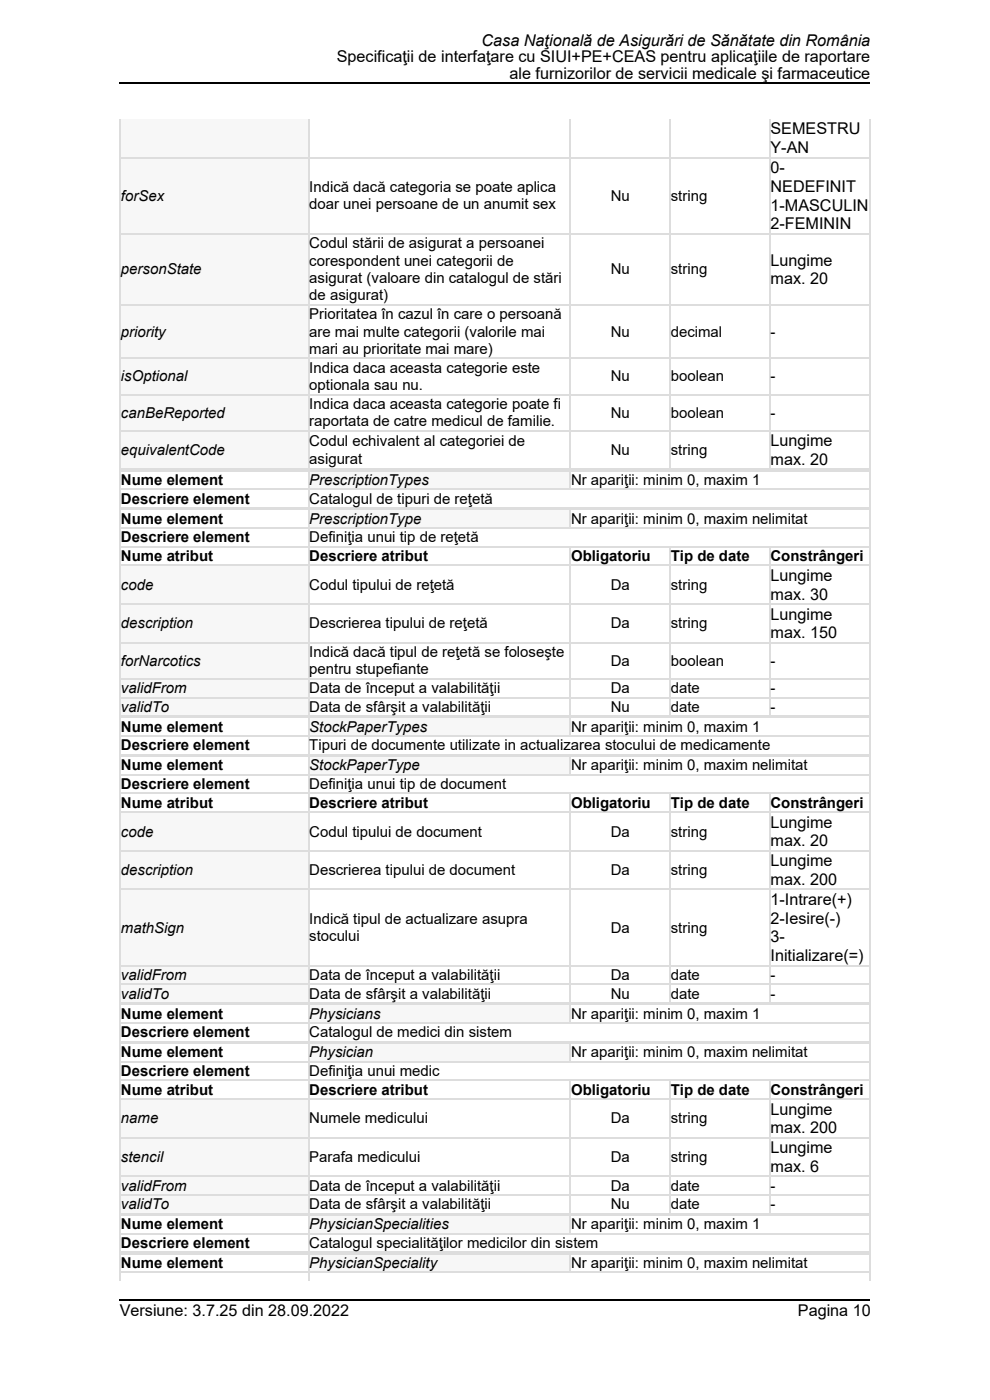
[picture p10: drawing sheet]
<svg xmlns="http://www.w3.org/2000/svg" width="210mm" height="297mm" viewBox="0 0 210 297" stroke-linecap="round" stroke-linejoin="round" font-family="sans-serif">
<defs><g id="words">
<g font-size="3.4">
<text x="102.2" y="9.8">Casa Naţională de Asigurări de Sănătate din România</text>
<text x="71.4" y="13.2">Specificaţii de interfaţare cu SIUI+PE+CEAS pentru aplicaţiile de raportare</text>
<text x="108.1" y="16.7">ale furnizorilor de servicii medicale şi farmaceutice</text>
<text x="163.4" y="28.5">SEMESTRU</text>
<text x="163.4" y="32.5">Y-AN</text>
<text x="163.4" y="36.8">0-</text>
<text x="163.4" y="40.7">NEDEFINIT</text>
<text x="163.4" y="44.7">1-MASCULIN</text>
<text x="163.4" y="48.7">2-FEMININ</text>
<text x="163.4" y="56.3">Lungime</text>
<text x="163.4" y="60.3">max. 20</text>
<text x="163.4" y="94.7">Lungime</text>
<text x="163.4" y="98.6">max. 20</text>
<text x="163.4" y="123.2">Lungime</text>
<text x="163.4" y="127.2">max. 30</text>
<text x="163.4" y="131.4">Lungime</text>
<text x="163.4" y="135.4">max. 150</text>
<text x="163.4" y="175.6">Lungime</text>
<text x="163.4" y="179.6">max. 20</text>
<text x="163.4" y="183.8">Lungime</text>
<text x="163.4" y="187.8">max. 200</text>
<text x="163.4" y="192">1-Intrare(+)</text>
<text x="163.4" y="196">2-Iesire(-)</text>
<text x="163.4" y="199.9">3-</text>
<text x="163.4" y="203.9">I</text>
<text x="164.4" y="203.9">nitializare(=)</text>
<text x="163.4" y="236.4">Lungime</text>
<text x="163.4" y="240.4">max. 200</text>
<text x="163.4" y="244.6">Lungime</text>
<text x="163.4" y="248.6">max. 6</text>
<text x="25.4" y="279.3">Versiune: 3.7.25 din 28.09.2022</text>
<text x="169.3" y="279.3">Pagina 10</text>
</g>
<g font-size="3.2">
<text x="65.6" y="40.7">I</text>
<text x="66.5" y="40.7">ndică dacă categoria se poate aplica</text>
<text x="25.7" y="42.6">forSex</text>
<text x="65.6" y="44.4">doar unei persoane de un anumit sex</text>
<text x="129.5" y="42.6">Nu</text>
<text x="142.3" y="42.6">string</text>
<text x="65.6" y="52.6">Codul stării de asigurat a persoanei</text>
<text x="25.7" y="58.2">personState</text>
<text x="65.6" y="56.3">corespondent unei categorii de</text>
<text x="129.5" y="58.2">Nu</text>
<text x="142.3" y="58.2">string</text>
<text x="65.6" y="60">asigurat (valoare din catalogul de stări</text>
<text x="65.6" y="63.7">de asigurat)</text>
<text x="25.7" y="71.4">priority</text>
<text x="65.6" y="67.7">Prioritatea în cazul în care o persoană</text>
<text x="65.6" y="71.4">are mai multe categorii (valorile mai</text>
<text x="129.5" y="71.4">Nu</text>
<text x="142.3" y="71.4">decimal</text>
<text x="163.4" y="71.4">-</text>
<text x="65.6" y="75.1">mari au prioritate mai mare)</text>
<text x="25.7" y="80.9">i</text>
<text x="26.4" y="80.9">sOptional</text>
<text x="65.6" y="79.1">I</text>
<text x="65.6" y="82.8">optionala sau nu.</text>
<text x="66.5" y="79.1">ndica daca aceasta categorie este</text>
<text x="129.5" y="80.9">Nu</text>
<text x="142.3" y="80.9">boolean</text>
<text x="163.4" y="80.9">-</text>
<text x="25.7" y="88.6">canBeReported</text>
<text x="65.6" y="86.7">I</text>
<text x="66.5" y="86.7">ndica daca aceasta categorie poate fi</text>
<text x="129.5" y="88.6">Nu</text>
<text x="142.3" y="88.6">boolean</text>
<text x="163.4" y="88.6">-</text>
<text x="65.6" y="90.4">raportata de catre medicul de familie.</text>
<text x="65.6" y="94.7">Codul echivalent al categoriei de</text>
<text x="25.7" y="96.5">equivalentCode</text>
<text x="65.6" y="98.4">asigurat</text>
<text x="129.5" y="96.5">Nu</text>
<text x="142.3" y="96.5">string</text>
<text x="25.7" y="102.9">Nume element</text>
<text x="25.7" y="106.8">Descriere element</text>
<text x="65.6" y="102.9">PrescriptionTypes</text>
<text x="65.6" y="106.8">Catalogul de tipuri de reţetă</text>
<text x="121.1" y="102.9">Nr apariţii: minim 0, maxim 1</text>
<text x="25.7" y="111.1">Nume element</text>
<text x="65.6" y="111.1">PrescriptionType</text>
<text x="121.1" y="111.1">Nr apariţii: minim 0, maxim nelimitat</text>
<text x="25.7" y="115">Descriere element</text>
<text x="25.7" y="119">Nume atribut</text>
<text x="65.6" y="115">Definiţia unui tip de reţetă</text>
<text x="65.6" y="119">Descriere atribut</text>
<text x="121.1" y="119">Obligatoriu</text>
<text x="142.3" y="119">Tip de date</text>
<text x="163.4" y="119">Constrângeri</text>
<text x="25.7" y="125.1">code</text>
<text x="65.6" y="125.1">Codul tipului de reţetă</text>
<text x="129.5" y="125.1">Da</text>
<text x="142.3" y="125.1">string</text>
<text x="25.7" y="133.3">description</text>
<text x="65.6" y="133.3">Descrierea tipului de reţetă</text>
<text x="129.5" y="133.3">Da</text>
<text x="142.3" y="133.3">string</text>
<text x="25.7" y="141.2">forNarcotics</text>
<text x="65.6" y="139.4">I</text>
<text x="65.6" y="143.1">pentru stupefiante</text>
<text x="66.5" y="139.4">ndică dacă tipul de reţetă se foloseşte</text>
<text x="129.5" y="141.2">Da</text>
<text x="142.3" y="141.2">boolean</text>
<text x="163.4" y="141.2">-</text>
<text x="25.7" y="147">validFrom</text>
<text x="65.6" y="147">Data de început a valabilităţii</text>
<text x="129.5" y="147">Da</text>
<text x="142.3" y="147">date</text>
<text x="163.4" y="147">-</text>
<text x="25.7" y="151">validTo</text>
<text x="25.7" y="155.2">Nume element</text>
<text x="65.6" y="151">Data de sfârşit a valabilităţii</text>
<text x="65.6" y="155.2">StockPaperTypes</text>
<text x="121.1" y="155.2">Nr apariţii: minim 0, maxim 1</text>
<text x="129.5" y="151">Nu</text>
<text x="142.3" y="151">date</text>
<text x="163.4" y="151">-</text>
<text x="25.7" y="159.2">Descriere element</text>
<text x="65.6" y="159.2">Tipuri de documente utilizate in actualizarea stocului de medicamente</text>
<text x="25.7" y="163.4">Nume element</text>
<text x="25.7" y="167.4">Descriere element</text>
<text x="65.6" y="163.4">StockPaperType</text>
<text x="65.6" y="167.4">Definiţia unui tip de document</text>
<text x="121.1" y="163.4">Nr apariţii: minim 0, maxim nelimitat</text>
<text x="25.7" y="171.4">Nume atribut</text>
<text x="65.6" y="171.4">Descriere atribut</text>
<text x="121.1" y="171.4">Obligatoriu</text>
<text x="142.3" y="171.4">Tip de date</text>
<text x="163.4" y="171.4">Constrângeri</text>
<text x="25.7" y="177.5">code</text>
<text x="65.6" y="177.5">Codul tipului de document</text>
<text x="129.5" y="177.5">Da</text>
<text x="142.3" y="177.5">string</text>
<text x="25.7" y="185.7">description</text>
<text x="65.6" y="185.7">Descrierea tipului de document</text>
<text x="129.5" y="185.7">Da</text>
<text x="142.3" y="185.7">string</text>
<text x="25.7" y="197.8">mathSign</text>
<text x="65.6" y="196">I</text>
<text x="66.5" y="196">ndică tipul de actualizare asupra</text>
<text x="129.5" y="197.8">Da</text>
<text x="142.3" y="197.8">string</text>
<text x="65.6" y="199.7">stocului</text>
<text x="25.7" y="207.9">validFrom</text>
<text x="65.6" y="207.9">Data de început a valabilităţii</text>
<text x="129.5" y="207.9">Da</text>
<text x="142.3" y="207.9">date</text>
<text x="163.4" y="207.9">-</text>
<text x="25.7" y="211.8">validTo</text>
<text x="65.6" y="211.8">Data de sfârşit a valabilităţii</text>
<text x="129.5" y="211.8">Nu</text>
<text x="142.3" y="211.8">date</text>
<text x="163.4" y="211.8">-</text>
<text x="25.7" y="216.1">Nume element</text>
<text x="25.7" y="220">Descriere element</text>
<text x="65.6" y="216.1">Physicians</text>
<text x="65.6" y="220">Catalogul de medici din sistem</text>
<text x="121.1" y="216.1">Nr apariţii: minim 0, maxim 1</text>
<text x="25.7" y="224.3">Nume element</text>
<text x="65.6" y="224.3">Physician</text>
<text x="121.1" y="224.3">Nr apariţii: minim 0, maxim nelimitat</text>
<text x="25.7" y="228.2">Descriere element</text>
<text x="25.7" y="232.2">Nume atribut</text>
<text x="65.6" y="228.2">Definiţia unui medic</text>
<text x="65.6" y="232.2">Descriere atribut</text>
<text x="121.1" y="232.2">Obligatoriu</text>
<text x="142.3" y="232.2">Tip de date</text>
<text x="163.4" y="232.2">Constrângeri</text>
<text x="25.7" y="238.3">name</text>
<text x="65.6" y="238.3">Numele medicului</text>
<text x="129.5" y="238.3">Da</text>
<text x="142.3" y="238.3">string</text>
<text x="25.7" y="246.5">stencil</text>
<text x="65.6" y="246.5">Parafa medicului</text>
<text x="129.5" y="246.5">Da</text>
<text x="142.3" y="246.5">string</text>
<text x="25.7" y="252.6">validFrom</text>
<text x="25.7" y="256.5">validTo</text>
<text x="65.6" y="252.6">Data de început a valabilităţii</text>
<text x="65.6" y="256.5">Data de sfârşit a valabilităţii</text>
<text x="129.5" y="252.6">Da</text>
<text x="129.5" y="256.5">Nu</text>
<text x="142.3" y="252.6">date</text>
<text x="142.3" y="256.5">date</text>
<text x="163.4" y="252.6">-</text>
<text x="163.4" y="256.5">-</text>
<text x="25.7" y="260.8">Nume element</text>
<text x="65.6" y="260.8">PhysicianSpecialities</text>
<text x="121.1" y="260.8">Nr apariţii: minim 0, maxim 1</text>
<text x="25.7" y="264.7">Descriere element</text>
<text x="25.7" y="269">Nume element</text>
<text x="65.6" y="264.7">Catalogul specialităţilor medicilor din sistem</text>
<text x="65.6" y="269">PhysicianSpeciality</text>
<text x="121.1" y="269">Nr apariţii: minim 0, maxim nelimitat</text>
</g>
</g></defs>
<path d="M25.4 25.3h39.9v8h-39.9z" fill="#f7f7f7"/>
<g fill="#fff">
<path d="M65.3 25.3h55.6v8h-55.6z"/>
<path d="M120.9 25.3h21.1v8h-21.1z"/>
<path d="M142 25.3h21.2v8h-21.2z"/>
<path d="M163.2 25.3h21.1v8h-21.1z"/>
<path d="M25.4 33.3h39.9v16.2h-39.9z"/>
</g>
<path d="M25.4 33.3h39.9v16.2h-39.9z" fill="#f7f7f7"/>
<g fill="#fff">
<path d="M65.3 33.3h55.6v16.2h-55.6z"/>
<path d="M120.9 33.3h21.1v16.2h-21.1z"/>
<path d="M142 33.3h21.2v16.2h-21.2z"/>
<path d="M163.2 33.3h21.1v16.2h-21.1z"/>
<path d="M25.4 49.5h39.9v15h-39.9z"/>
</g>
<path d="M25.4 49.5h39.9v15h-39.9z" fill="#f7f7f7"/>
<g fill="#fff">
<path d="M65.3 49.5h55.6v15h-55.6z"/>
<path d="M120.9 49.5h21.1v15h-21.1z"/>
<path d="M142 49.5h21.2v15h-21.2z"/>
<path d="M163.2 49.5h21.1v15h-21.1z"/>
<path d="M25.4 64.5h39.9v11.4h-39.9z"/>
</g>
<path d="M25.4 64.5h39.9v11.4h-39.9z" fill="#f7f7f7"/>
<g fill="#fff">
<path d="M65.3 64.5h55.6v11.4h-55.6z"/>
<path d="M120.9 64.5h21.1v11.4h-21.1z"/>
<path d="M142 64.5h21.2v11.4h-21.2z"/>
<path d="M163.2 64.5h21.1v11.4h-21.1z"/>
<path d="M25.4 75.9h39.9v7.7h-39.9z"/>
</g>
<path d="M25.4 75.9h39.9v7.7h-39.9z" fill="#f7f7f7"/>
<g fill="#fff">
<path d="M65.3 75.9h55.6v7.7h-55.6z"/>
<path d="M120.9 75.9h21.1v7.7h-21.1z"/>
<path d="M142 75.9h21.2v7.7h-21.2z"/>
<path d="M163.2 75.9h21.1v7.7h-21.1z"/>
<path d="M25.4 83.6h39.9v7.6h-39.9z"/>
</g>
<path d="M25.4 83.6h39.9v7.6h-39.9z" fill="#f7f7f7"/>
<g fill="#fff">
<path d="M65.3 83.6h55.6v7.6h-55.6z"/>
<path d="M120.9 83.6h21.1v7.6h-21.1z"/>
<path d="M142 83.6h21.2v7.6h-21.2z"/>
<path d="M163.2 83.6h21.1v7.6h-21.1z"/>
<path d="M25.4 91.2h39.9v8.2h-39.9z"/>
</g>
<path d="M25.4 91.2h39.9v8.2h-39.9z" fill="#f7f7f7"/>
<g fill="#fff">
<path d="M65.3 91.2h55.6v8.2h-55.6z"/>
<path d="M120.9 91.2h21.1v8.2h-21.1z"/>
<path d="M142 91.2h21.2v8.2h-21.2z"/>
<path d="M163.2 91.2h21.1v8.2h-21.1z"/>
</g>
<g fill="none" stroke="#ddd" stroke-width=".26">
<path d="M25.4 33.5h159.2M25.5 25.3v74.4M65.5 25.3v74.4M121 25.3v74.4M142.2 25.3v74.4M163.3 25.3v74.4M184.5 25.3v74.4M25.4 49.6h159.2M25.4 76h159.2M25.4 64.7h159.2M25.4 91.4h159.2M25.4 99.6h159.2"/>
<path d="M25.4 83.7h159.2"/>
</g>
<g fill="#fff">
<path d="M25.4 99.7h39.9v4h-39.9z"/>
<path d="M65.3 99.7h55.6v4h-55.6z"/>
</g>
<path d="M65.3 99.7h55.6v4h-55.6z" fill="#f7f7f7"/>
<g fill="#fff">
<path d="M120.9 99.7h63.4v4h-63.4z"/>
<path d="M25.4 103.7h39.9v3.9h-39.9z"/>
<path d="M65.3 103.7h119v3.9h-119z"/>
</g>
<path d="M25.4 99.8h159.2M25.5 99.7v8.2M65.5 99.7v8.2M121 99.7v4.2M184.5 99.7v8.2M25.4 107.8h159.2M25.4 103.8h159.2" fill="none" stroke="#ddd" stroke-width=".26"/>
<g fill="#fff">
<path d="M25.4 107.9h39.9v4h-39.9z"/>
<path d="M65.3 107.9h55.6v4h-55.6z"/>
</g>
<path d="M65.3 107.9h55.6v4h-55.6z" fill="#f7f7f7"/>
<g fill="#fff">
<path d="M120.9 107.9h63.4v4h-63.4z"/>
<path d="M25.4 111.9h39.9v3.9h-39.9z"/>
<path d="M65.3 111.9h119v3.9h-119z"/>
<path d="M25.4 115.8h39.9v4h-39.9z"/>
<path d="M65.3 115.8h55.6v4h-55.6z"/>
<path d="M120.9 115.8h21.1v4h-21.1z"/>
<path d="M142 115.8h21.2v4h-21.2z"/>
<path d="M163.2 115.8h21.1v4h-21.1z"/>
<path d="M25.4 119.8h39.9v8.2h-39.9z"/>
</g>
<path d="M25.4 119.8h39.9v8.2h-39.9z" fill="#f7f7f7"/>
<g fill="#fff">
<path d="M65.3 119.8h55.6v8.2h-55.6z"/>
<path d="M120.9 119.8h21.1v8.2h-21.1z"/>
<path d="M142 119.8h21.2v8.2h-21.2z"/>
<path d="M163.2 119.8h21.1v8.2h-21.1z"/>
<path d="M25.4 128h39.9v8.2h-39.9z"/>
</g>
<path d="M25.4 128h39.9v8.2h-39.9z" fill="#f7f7f7"/>
<g fill="#fff">
<path d="M65.3 128h55.6v8.2h-55.6z"/>
<path d="M120.9 128h21.1v8.2h-21.1z"/>
<path d="M142 128h21.2v8.2h-21.2z"/>
<path d="M163.2 128h21.1v8.2h-21.1z"/>
<path d="M25.4 136.2h39.9v7.7h-39.9z"/>
</g>
<path d="M25.4 136.2h39.9v7.7h-39.9z" fill="#f7f7f7"/>
<g fill="#fff">
<path d="M65.3 136.2h55.6v7.7h-55.6z"/>
<path d="M120.9 136.2h21.1v7.7h-21.1z"/>
<path d="M142 136.2h21.2v7.7h-21.2z"/>
<path d="M163.2 136.2h21.1v7.7h-21.1z"/>
<path d="M25.4 143.9h39.9v3.9h-39.9z"/>
</g>
<path d="M25.4 143.9h39.9v3.9h-39.9z" fill="#f7f7f7"/>
<g fill="#fff">
<path d="M65.3 143.9h55.6v3.9h-55.6z"/>
<path d="M120.9 143.9h21.1v3.9h-21.1z"/>
<path d="M142 143.9h21.2v3.9h-21.2z"/>
<path d="M163.2 143.9h21.1v3.9h-21.1z"/>
<path d="M25.4 147.8h39.9v4h-39.9z"/>
</g>
<path d="M25.4 147.8h39.9v4h-39.9z" fill="#f7f7f7"/>
<g fill="#fff">
<path d="M65.3 147.8h55.6v4h-55.6z"/>
<path d="M120.9 147.8h21.1v4h-21.1z"/>
<path d="M142 147.8h21.2v4h-21.2z"/>
<path d="M163.2 147.8h21.1v4h-21.1z"/>
</g>
<g fill="none" stroke="#ddd" stroke-width=".26">
<path d="M25.4 119.9h159.2M25.4 116h159.2M25.4 112h159.2M25.4 108h159.2M25.5 107.9v44.2M65.5 107.9v44.2M121 107.9v4.2M121 115.8v36.3M142.2 115.8v36.3M163.3 115.8v36.3M184.5 107.9v44.2M25.4 136.3h159.2"/>
<path d="M25.4 128.1h159.2M25.4 148h159.2M25.4 151.9h159.2M25.4 144h159.2"/>
</g>
<g fill="#fff">
<path d="M25.4 152.1h39.9v3.9h-39.9z"/>
<path d="M65.3 152.1h55.6v3.9h-55.6z"/>
</g>
<path d="M65.3 152.1h55.6v3.9h-55.6z" fill="#f7f7f7"/>
<g fill="#fff">
<path d="M120.9 152.1h63.4v3.9h-63.4z"/>
<path d="M25.4 156h39.9v4h-39.9z"/>
<path d="M65.3 156h119v4h-119z"/>
</g>
<path d="M25.4 156.2h159.2M25.4 152.2h159.2M25.5 152.1v8.2M65.5 152.1v8.2M121 152.1v4.2M184.5 152.1v8.2M25.4 160.1h159.2" fill="none" stroke="#ddd" stroke-width=".26"/>
<g fill="#fff">
<path d="M25.4 160.3h39.9v3.9h-39.9z"/>
<path d="M65.3 160.3h55.6v3.9h-55.6z"/>
</g>
<path d="M65.3 160.3h55.6v3.9h-55.6z" fill="#f7f7f7"/>
<g fill="#fff">
<path d="M120.9 160.3h63.4v3.9h-63.4z"/>
<path d="M25.4 164.2h39.9v4h-39.9z"/>
<path d="M65.3 164.2h119v4h-119z"/>
<path d="M25.4 168.2h39.9v4h-39.9z"/>
<path d="M65.3 168.2h55.6v4h-55.6z"/>
<path d="M120.9 168.2h21.1v4h-21.1z"/>
<path d="M142 168.2h21.2v4h-21.2z"/>
<path d="M163.2 168.2h21.1v4h-21.1z"/>
<path d="M25.4 172.2h39.9v8.2h-39.9z"/>
</g>
<path d="M25.4 172.2h39.9v8.2h-39.9z" fill="#f7f7f7"/>
<g fill="#fff">
<path d="M65.3 172.2h55.6v8.2h-55.6z"/>
<path d="M120.9 172.2h21.1v8.2h-21.1z"/>
<path d="M142 172.2h21.2v8.2h-21.2z"/>
<path d="M163.2 172.2h21.1v8.2h-21.1z"/>
<path d="M25.4 180.4h39.9v8.2h-39.9z"/>
</g>
<path d="M25.4 180.4h39.9v8.2h-39.9z" fill="#f7f7f7"/>
<g fill="#fff">
<path d="M65.3 180.4h55.6v8.2h-55.6z"/>
<path d="M120.9 180.4h21.1v8.2h-21.1z"/>
<path d="M142 180.4h21.2v8.2h-21.2z"/>
<path d="M163.2 180.4h21.1v8.2h-21.1z"/>
<path d="M25.4 188.6h39.9v16.1h-39.9z"/>
</g>
<path d="M25.4 188.6h39.9v16.1h-39.9z" fill="#f7f7f7"/>
<g fill="#fff">
<path d="M65.3 188.6h55.6v16.1h-55.6z"/>
<path d="M120.9 188.6h21.1v16.1h-21.1z"/>
<path d="M142 188.6h21.2v16.1h-21.2z"/>
<path d="M163.2 188.6h21.1v16.1h-21.1z"/>
<path d="M25.4 204.7h39.9v4h-39.9z"/>
</g>
<path d="M25.4 204.7h39.9v4h-39.9z" fill="#f7f7f7"/>
<g fill="#fff">
<path d="M65.3 204.7h55.6v4h-55.6z"/>
<path d="M120.9 204.7h21.1v4h-21.1z"/>
<path d="M142 204.7h21.2v4h-21.2z"/>
<path d="M163.2 204.7h21.1v4h-21.1z"/>
<path d="M25.4 208.7h39.9v3.9h-39.9z"/>
</g>
<path d="M25.4 208.7h39.9v3.9h-39.9z" fill="#f7f7f7"/>
<g fill="#fff">
<path d="M65.3 208.7h55.6v3.9h-55.6z"/>
<path d="M120.9 208.7h21.1v3.9h-21.1z"/>
<path d="M142 208.7h21.2v3.9h-21.2z"/>
<path d="M163.2 208.7h21.1v3.9h-21.1z"/>
</g>
<g fill="none" stroke="#ddd" stroke-width=".26">
<path d="M25.4 172.3h159.2M25.4 168.3h159.2M25.4 164.4h159.2M25.4 160.4h159.2M25.5 160.3v52.6M65.5 160.3v52.6M121 160.3v4.2M121 168.2v44.7M142.2 168.2v44.7M163.3 168.2v44.7M184.5 160.3v52.6M25.4 188.7h159.2"/>
<path d="M25.4 180.5h159.2M25.4 208.8h159.2M25.4 212.8h159.2M25.4 204.8h159.2"/>
</g>
<g fill="#fff">
<path d="M25.4 212.9h39.9v4h-39.9z"/>
<path d="M65.3 212.9h55.6v4h-55.6z"/>
</g>
<path d="M65.3 212.9h55.6v4h-55.6z" fill="#f7f7f7"/>
<g fill="#fff">
<path d="M120.9 212.9h63.4v4h-63.4z"/>
<path d="M25.4 216.9h39.9v3.9h-39.9z"/>
<path d="M65.3 216.9h119v3.9h-119z"/>
</g>
<path d="M25.4 217h159.2M25.4 213h159.2M25.5 212.9v8.2M65.5 212.9v8.2M121 212.9v4.2M184.5 212.9v8.2M25.4 221h159.2" fill="none" stroke="#ddd" stroke-width=".26"/>
<g fill="#fff">
<path d="M25.4 221.1h39.9v4h-39.9z"/>
<path d="M65.3 221.1h55.6v4h-55.6z"/>
</g>
<path d="M65.3 221.1h55.6v4h-55.6z" fill="#f7f7f7"/>
<g fill="#fff">
<path d="M120.9 221.1h63.4v4h-63.4z"/>
<path d="M25.4 225.1h39.9v3.9h-39.9z"/>
<path d="M65.3 225.1h119v3.9h-119z"/>
<path d="M25.4 229h39.9v4h-39.9z"/>
<path d="M65.3 229h55.6v4h-55.6z"/>
<path d="M120.9 229h21.1v4h-21.1z"/>
<path d="M142 229h21.2v4h-21.2z"/>
<path d="M163.2 229h21.1v4h-21.1z"/>
<path d="M25.4 233h39.9v8.2h-39.9z"/>
</g>
<path d="M25.4 233h39.9v8.2h-39.9z" fill="#f7f7f7"/>
<g fill="#fff">
<path d="M65.3 233h55.6v8.2h-55.6z"/>
<path d="M120.9 233h21.1v8.2h-21.1z"/>
<path d="M142 233h21.2v8.2h-21.2z"/>
<path d="M163.2 233h21.1v8.2h-21.1z"/>
<path d="M25.4 241.2h39.9v8.2h-39.9z"/>
</g>
<path d="M25.4 241.2h39.9v8.2h-39.9z" fill="#f7f7f7"/>
<g fill="#fff">
<path d="M65.3 241.2h55.6v8.2h-55.6z"/>
<path d="M120.9 241.2h21.1v8.2h-21.1z"/>
<path d="M142 241.2h21.2v8.2h-21.2z"/>
<path d="M163.2 241.2h21.1v8.2h-21.1z"/>
<path d="M25.4 249.4h39.9v4h-39.9z"/>
</g>
<path d="M25.4 249.4h39.9v4h-39.9z" fill="#f7f7f7"/>
<g fill="#fff">
<path d="M65.3 249.4h55.6v4h-55.6z"/>
<path d="M120.9 249.4h21.1v4h-21.1z"/>
<path d="M142 249.4h21.2v4h-21.2z"/>
<path d="M163.2 249.4h21.1v4h-21.1z"/>
<path d="M25.4 253.4h39.9v3.9h-39.9z"/>
</g>
<path d="M25.4 253.4h39.9v3.9h-39.9z" fill="#f7f7f7"/>
<g fill="#fff">
<path d="M65.3 253.4h55.6v3.9h-55.6z"/>
<path d="M120.9 253.4h21.1v3.9h-21.1z"/>
<path d="M142 253.4h21.2v3.9h-21.2z"/>
<path d="M163.2 253.4h21.1v3.9h-21.1z"/>
</g>
<g fill="none" stroke="#ddd" stroke-width=".26">
<path d="M25.4 233.1h159.2M25.4 229.2h159.2M25.4 225.2h159.2M25.4 221.2h159.2M25.5 221.1v36.5M65.5 221.1v36.5M121 221.1v4.2M121 229v28.6M142.2 229v28.6M163.3 229v28.6M184.5 221.1v36.5M25.4 253.5h159.2"/>
<path d="M25.4 257.5h159.2M25.4 249.5h159.2M25.4 241.3h159.2"/>
</g>
<g fill="#fff">
<path d="M25.4 257.6h39.9v4h-39.9z"/>
<path d="M65.3 257.6h55.6v4h-55.6z"/>
</g>
<path d="M65.3 257.6h55.6v4h-55.6z" fill="#f7f7f7"/>
<g fill="#fff">
<path d="M120.9 257.6h63.4v4h-63.4z"/>
<path d="M25.4 261.6h39.9v3.9h-39.9z"/>
<path d="M65.3 261.6h119v3.9h-119z"/>
</g>
<path d="M25.4 257.7h159.2M25.5 257.6v8.2M65.5 257.6v8.2M121 257.6v4.2M184.5 257.6v8.2M25.4 265.7h159.2M25.4 261.7h159.2" fill="none" stroke="#ddd" stroke-width=".26"/>
<g fill="#fff">
<path d="M25.4 265.8h39.9v4h-39.9z"/>
<path d="M65.3 265.8h55.6v4h-55.6z"/>
</g>
<path d="M65.3 265.8h55.6v4h-55.6z" fill="#f7f7f7"/>
<g fill="#fff">
<path d="M120.9 265.8h63.4v4h-63.4z"/>
<path d="M25.4 269.8h39.9v1.9h-39.9z"/>
<path d="M65.3 269.8h119v1.9h-119z"/>
</g>
<g fill="#ddd">
<path d="M65.3 269.8h.3v1.9h-.3z"/>
<path d="M184.3 269.8h.3v1.9h-.3z"/>
</g>
<path d="M25.4 269.9h40.2" fill="none" stroke="#ddd" stroke-width=".26"/>
<g fill="#ddd">
<path d="M25.4 269.8h.3v1.9h-.3z"/>
<path d="M65.3 269.8h.3v1.9h-.3z"/>
</g>
<path d="M25.4 265.9h159.2M25.4 269.9h159.2M25.5 265.8v4.2M65.5 265.8v4.2M121 265.8v4.2M184.5 265.8v4.2" fill="none" stroke="#ddd" stroke-width=".26"/>
<path d="M25.4 17.6h159.2M25.4 275.7h159.2" fill="none" stroke="#000" stroke-width=".26"/>
<use href="#words"/>
</svg>
